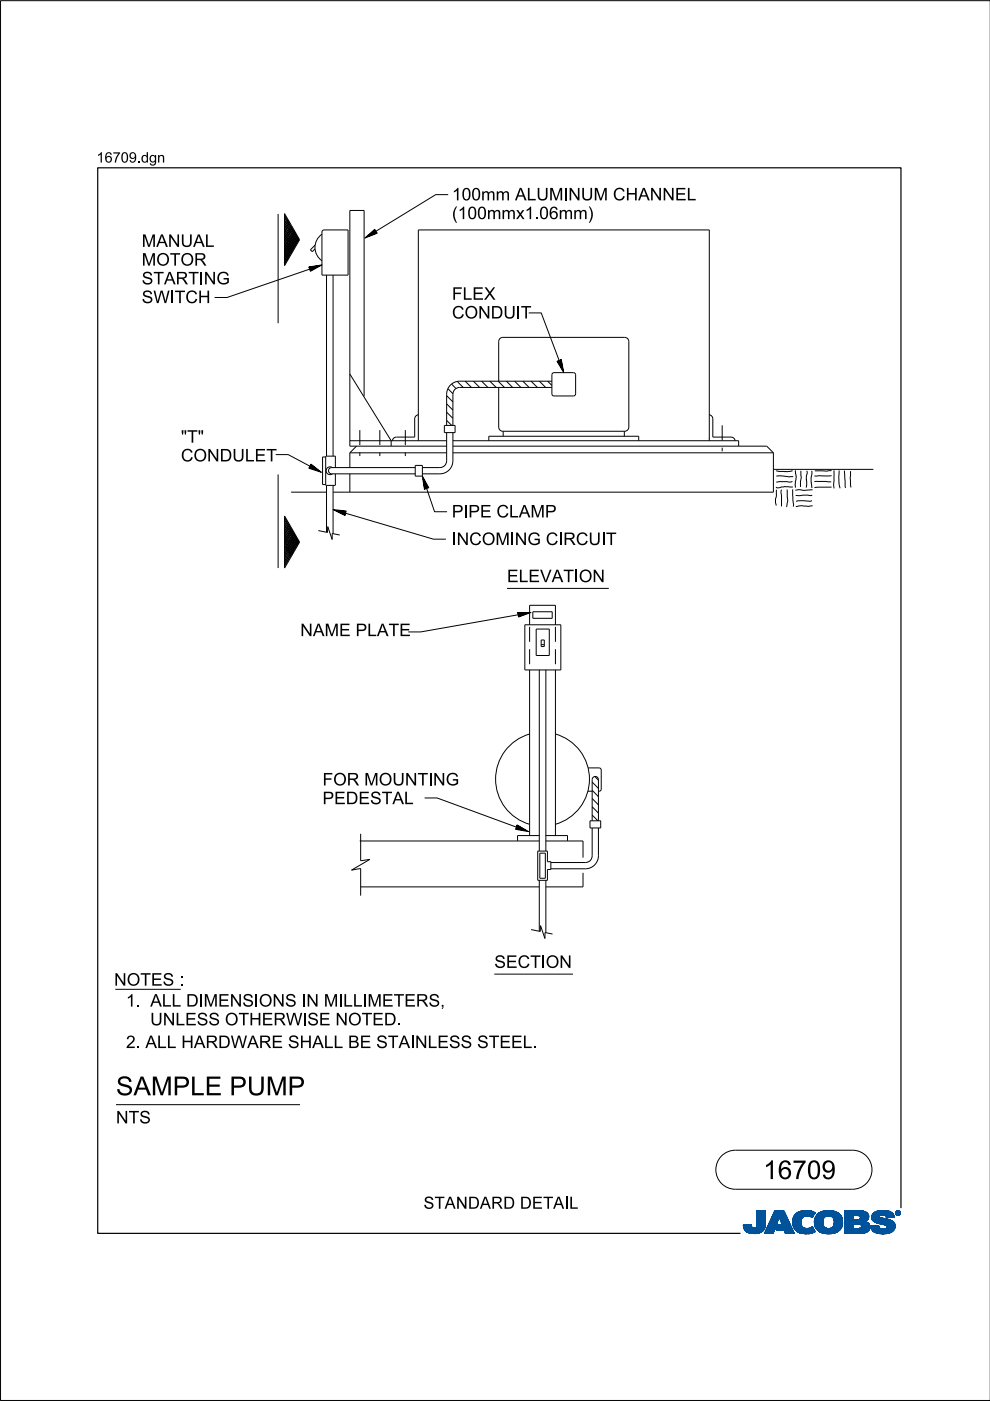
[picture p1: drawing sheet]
<svg xmlns="http://www.w3.org/2000/svg" width="210mm" height="297mm" viewBox="0 0 210 297" stroke-linecap="round" stroke-linejoin="round" font-family="sans-serif">
<defs><g id="words">
<g font-size="4">
<text x="24.6" y="232.2">SAM</text>
<text x="36.6" y="232.2">PLE PUM</text>
<text x="61" y="232.2">P</text>
<text x="161.8" y="250">16709</text>
</g>
<g font-size="2.6">
<text x="95.8" y="46.5">(</text>
<text x="95.8" y="42.5">100mm ALUM</text>
<text x="97.1" y="46.5">100mmx1.6mm)</text>
<text x="114.3" y="46.5">0</text>
<text x="119.5" y="42.5">I</text>
<text x="123.2" y="42.5">UM</text>
<text x="130" y="42.5">CH</text>
<text x="135.3" y="42.5">AN</text>
<text x="140.4" y="42.5">N</text>
<text x="143.1" y="42.5">EL</text>
<text x="30" y="52.3">M</text>
<text x="33.1" y="52.3">AN</text>
<text x="38.3" y="52.3">UAL</text>
<text x="30" y="56.3">M</text>
<text x="33.1" y="56.3">OTOR</text>
<text x="30" y="64.3">SW I</text>
<text x="30" y="60.3">STARTI</text>
<text x="37" y="64.3">TCH</text>
<text x="43.2" y="60.3">N</text>
<text x="45.9" y="60.3">G</text>
<text x="95.8" y="63.6">FLEX</text>
<text x="95.8" y="67.5">CON</text>
<text x="104" y="67.5">DUI</text>
<text x="110.4" y="67.5">T</text>
<text x="38.4" y="93.9">&quot;</text>
<text x="39.7" y="93.9">T&quot;</text>
<text x="38.4" y="97.8">CON</text>
<text x="46.6" y="97.8">DULET</text>
<text x="95.8" y="109.7">PI</text>
<text x="99.3" y="109.7">PE CLAM</text>
<text x="115.5" y="109.7">P</text>
<text x="95.8" y="115.6">I</text>
<text x="99.5" y="115.6">COM</text>
<text x="108.1" y="115.6">I</text>
<text x="111.8" y="115.6">G CI</text>
<text x="119.4" y="115.6">RCUI</text>
<text x="128.5" y="115.6">T</text>
<text x="107.5" y="123.4">ELEVATI</text>
<text x="122.7" y="123.4">ON</text>
<text x="63.7" y="134.9">N</text>
<text x="66.3" y="134.9">AM</text>
<text x="71.9" y="134.9">E PLATE</text>
<text x="68.4" y="166.5">FOR M</text>
<text x="80.3" y="166.5">OUN</text>
<text x="91.8" y="166.5">N</text>
<text x="94.5" y="166.5">G</text>
<text x="68.4" y="170.5">PEDESTAL</text>
<text x="24.2" y="209">N</text>
<text x="26.9" y="209">OTES :</text>
<text x="104.8" y="205.2">SECTI</text>
<text x="115.7" y="205.2">ON</text>
<text x="26.7" y="213.4">1.ALLDI</text>
<text x="43.2" y="213.4">M</text>
<text x="46.2" y="213.4">EN</text>
<text x="51.4" y="213.4">SI</text>
<text x="54.9" y="213.4">ON</text>
<text x="65" y="213.4">N</text>
<text x="68.7" y="213.4">M</text>
<text x="72.8" y="213.4">L</text>
<text x="77.9" y="213.4">M</text>
<text x="81" y="213.4">ETERS,</text>
<text x="31.8" y="217.4">UN</text>
<text x="37.2" y="217.4">LESS OTH</text>
<text x="55.5" y="217.4">ERW I</text>
<text x="65.2" y="217.4">SE N</text>
<text x="73.8" y="217.4">OTED.</text>
<text x="26.7" y="222.2">2.ALLH</text>
<text x="41.1" y="222.2">ARDW ARE SH</text>
<text x="66.2" y="222.2">ALLBE STAI</text>
<text x="88" y="222.2">N</text>
<text x="90.7" y="222.2">LESS STEEL.</text>
<text x="24.6" y="238.2">N</text>
<text x="27.3" y="238.2">TS</text>
<text x="89.8" y="256.3">STAN</text>
<text x="99.2" y="256.3">DARD DETAI</text>
<text x="120.6" y="256.3">L</text>
</g>
<g font-size="2.2">
<text x="20.5" y="34.5">16709.</text>
<text x="29.9" y="34.5">dgn</text>
</g>
</g></defs>
<g fill="none" stroke="#00539a" stroke-width=".21">
<path d="M157.6 259.8h1.7M157.6 259.9h1.7M157.6 259.9l1.7 .1M157.6 260h1.8M158.1 259.7h1.2M159.3 259.7h-1.7l.1 .7M159.3 259.7h-.9M159.3 259.7l.1 .3M159.4 260l.1 .3M160.4 260l-.2 .3h2M160.5 259.6h1.8M160.5 259.6l-.1 .4"/>
<path d="M160.5 259.7h1.8M160.5 256.7v2.9M160.5 256.9h1.8M160.5 257.5h1.8M160.5 256.7h1.8v2.7M160.5 256.8h1.8M160.5 256.8l1.8 .1M160.5 256.9l1.8 .1M160.5 257h1.8M160.5 257.1h1.8M160.5 257.2h1.8M160.5 257.2l1.8 .1"/>
<path d="M160.5 257.3h1.8M160.5 257.4h1.8M160.5 257.4l1.8 .1M160.5 257.6h1.8M160.5 257.6l1.8 .1M160.5 257.7h1.8M160.5 257.8h1.8M160.5 257.9h1.8M160.5 258h1.8M160.5 258.1h1.8M160.5 258.1l1.8 .1M160.5 258.2h1.8"/>
<path d="M160.5 258.3h1.8M160.5 258.3l1.8 .1M160.5 258.4h1.8M160.5 258.5h1.8M160.5 258.5l1.8 .1M160.5 258.6h1.8M160.5 258.6l1.8 .1M160.5 258.7h1.8M160.5 258.8h1.8M160.5 258.9h1.8M160.5 259h1.8M160.5 259.1h1.8"/>
<path d="M160.5 259.2h1.8M160.5 259.3h1.8M160.5 259.8h1.8M162.2 260h-1.8M162.2 259.9v.3M162.2 259.9h-1.8M162.2 259.8h-1.7M162.3 259.4l-.1 .5M162.3 259.4v-2.7h-1.8v2.9M162.3 259.5h-1.8M162.3 259.6h-1.8M162.3 256.7l-1.8 .1"/>
<path d="M162.3 259.4h-1.8M163.7 258.1h3.1M163.7 258h3.1M163.7 257.9h3M163.8 257.8h2.9M163.8 257.7h2.9M163.8 257.7h2.8M163.9 257.6h2.7M163.9 257.5h2.7M164 257.4h2.5M164 257.3h2.5M164.1 257.2h2.3"/>
<path d="M164.1 257.1h2.3M164.1 257h2.3M164.2 257h2.1M164.2 256.9h2.1M164.2 256.8h2.1M164.3 256.7h1.9l2.2 4.8h-1.9l-.3-.8h-1.7l.4-1h1l-.7-1.7-1.3 3.5h-1.8zM164.5 260h-1.7M164.5 259.9l-1.7 .1M164.5 259.9h-1.7M164.5 259.8l-1.7 .1M164.6 259.8h-1.7M164.6 259.7l-1.7 .1"/>
<path d="M164.6 259.7h-1.7M164.6 259.6h-1.7M164.6 259.5l-1.6 .1M164.7 259.5h-1.7M164.7 259.4l-1.7 .1M164.7 259.4h-1.7M164.7 259.3l-1.6 .1M164.7 259.3h-1.6M164.8 259.2l-1.7 .1M164.8 259.2h-1.7M164.8 259.1l-1.6 .1M164.8 260h2.9"/>
<path d="M164.8 259.1h-1.6M164.8 259.9h2.9M164.8 259l-1.6 .1M164.9 259.9h2.7M164.9 259h-1.7M164.9 259.8h2.7M164.9 258.9h-1.6M164.9 258.8h-1.6M164.9 259.7h2.7M164.9 259.7l-.4 1 3.6 .1M165 258.7h-1.6M165 258.6l-1.6 .1"/>
<path d="M165 258.6h-1.6M165 258.5l-1.6 .1M165 258.5h-1.6M165.1 258.4l-1.6 .1M165.1 258.4h-1.6M165.1 258.3l-1.6 .1M165.1 258.3h-1.6M165.1 258.2l-1.5 .1M165.1 258.2h-1.5M165.2 258.1l-1.6 .1M165.2 258.1h-1.6M165.2 258l.7 1.7h-1"/>
<path d="M165.2 258l.7 1.7M165.3 258.1h1.5M165.3 258.1l1.6 .1M165.3 258.2h1.6M165.3 258.2l1.6 .1M165.3 258.3h1.6M165.4 258.3l1.6 .1M165.4 258.4h1.6M165.4 258.4l1.6 .1M165.4 258.5h1.6M165.4 258.5l1.7 .1M165.4 258.6h1.7"/>
<path d="M165.5 258.6l1.6 .1M165.5 258.7h1.6M165.5 258.8h1.7M165.5 258.9h1.7M165.6 258.9h1.6M165.6 259h1.7M165.6 259l1.7 .1M165.6 259.1h1.7M165.6 259.1l1.7 .1M165.7 259.2h1.7M165.7 259.2l1.7 .1M165.7 259.3h1.7"/>
<path d="M165.7 259.3l1.7 .1M165.7 259.4h1.7M165.8 259.4l1.7 .1M165.8 259.5h1.7M165.8 259.5l1.7 .1M165.8 259.6h1.7M166.2 256.7l2.2 4.8M166.2 256.8l-1.9-.1-2.2 4.8h1.8l1.3-3.5M168 258.9l.4 1.5M168 258.9h1.8M168 259h1.8M168 259.1h1.8"/>
<path d="M168 259.2h1.8M168 259.2l1.8 .1M168 259.3h1.8M168 259.3l1.8 .1M168.1 259.4h1.8M168.1 259.5h1.7M168.1 259.4l1.7 .1M168.1 259.5l1.8 .1M168.1 259.6h1.8M168.1 259.7h1.8M168.1 259.7l1.8 .1M168.1 259.8h1.8"/>
<path d="M168.1 259.8l1.8 .1M168.2 260h1.8M168.2 259.9h1.8M168.3 258l-.3 .9M168.9 257.3l-.6 .7M169.1 257.1h3.6M169.2 257h3.4M169.4 256.9h3.1M169.5 256.9h2.9M169.8 256.8h2.4M169.8 259.1a1.33 1.33 0 0 0 .8 1.4 1.33 1.33 0 0 0 1.5-.3l.2-.1M169.8 259.1h-1.8"/>
<path d="M169.8 259l-1.8 .1M169.9 258.8l-1.9 .1M169.9 258.8h-1.9M169.9 258.7h-1.9M169.9 258.6h-1.8M169.9 258.6l-1.9 .1M169.9 258.5l-1.8 .1M169.9 258.5h-1.8M169.9 258.4l-1.8 .1M170 258.4h-1.9M170 258.4l-.2 .7M170 258.3l-1.8 .1"/>
<path d="M170 258.3h-1.8M170 258.2l-1.8 .1M170.1 258.2h-1.9M170.1 258.1l-.1 .3M170.1 258.1l-1.9 .1M170.2 258.1h-2M170.3 258h-2.1M170.3 256.7l-1.4 .5M170.3 256.7h1.5M170.3 256.7a4 4 0 0 1 2.5 .4M170.4 258h-2.1M170.4 257.9h-2.1"/>
<path d="M170.6 257.8l-2.3 .1M170.6 257.9l-.5 .2M170.8 257.8h-2.5M171.5 256.7l-1.7 .1M171.5 256.7l.6 .1M171.7 257.8h.7M171.8 257.9h.6M171.9 258h.4M172.1 258.1h.2M172.2 258.1h.1M172.3 258h-.3M172.4 257.8h-.8"/>
<path d="M172.4 257.7l-4 .1M172.5 257.7h-4.1M172.5 257.6l-4 .1M172.5 257.6h-4M172.6 257h-3.3M172.6 257.5l-4.1 .1M172.6 257.5h-4M172.6 257.4l-4 .1M172.7 257.4h-4M172.7 259h1.8M172.7 259.2h1.8M172.7 259.3h1.8"/>
<path d="M172.7 259.3l1.8 .1M172.7 259.4h1.8M172.7 257.3l-3.9 .1M172.7 259.5h1.8M172.7 259.5l1.8 .1M172.7 259.6h1.8M172.7 259.7h1.8M172.7 258.6h1.8M172.7 257.3h-3.9M172.8 259.8h1.8M172.8 257.2l-3.9 .1M172.8 259.9h1.8"/>
<path d="M172.8 259.9l.3 .6M172.8 259.8l1.8 .1M172.8 259.9l1.8 .1M172.8 257.2h-3.9M172.8 260h1.8M172.8 257.1l-.6 1.1a1.75 1.75 0 0 0-1.6-.3M172.9 257.1l-3.9 .1M173 257.8l-.3 1.3h1.8M173 257.8h5.3M173.1 257.7h5.2M173.1 257.7h5.1M173.1 257.6h5.1"/>
<path d="M173.2 257.6h4.9M173.2 257.5h4.8M173.4 257.4h4.6M173.4 257.4h4.5M173.5 257.3h4.4M173.6 257.2l4.2 .1M173.6 257.2h4.1M173.7 257.1l4 .1M173.8 257.1h3.8M173.9 257h3.5M174 257h3.3M174.1 256.9h3.2"/>
<path d="M174.2 256.9h2.8M174.4 256.8h2.6M174.5 259h-1.8M174.5 259.2a1.15 1.15 0 0 0 1.3 1.3M174.5 259.2l-1.8-.1 .1 .8M174.5 258.9l-1.8 .1M174.5 258.9h-1.8M174.5 258.8l-1.8 .1M174.5 258.7l-1.8 .1M174.5 258.7h-1.8M174.5 258.6l-1.8 .1M174.5 258.5l-1.8 .1"/>
<path d="M174.6 258.5h-1.9M174.6 256.8h1.9M174.6 258.4l-.1 .8M174.6 258.4h-1.8M174.6 258.4l-1.9 .1M174.6 258.3l-1.8 .1M174.6 258.3h-1.8M174.7 258.2h-1.9M174.7 258.1l-.1 .3M174.8 258.1l-2 .1M174.8 258.1h-1.9M174.9 256.7a3.2 3.2 0 0 1 3.6 1.4l.1 .8-.1 1.1"/>
<path d="M174.9 258l-1.9 .1M175 258h-2M175.1 257.9l-.4 .2M175.1 257.9h-2.1M175.2 257.9h-2.2M175.5 256.7h.7M175.7 257.8l-.6 .1M175.7 257.8l.6 .1M175.7 257.8h-2.7M176 257.8h2.4M176.2 257.9h2.2M176.3 257.9l.5 .5"/>
<path d="M176.4 258h2M176.4 256.7h-1.5a2.68 2.68 0 0 0-1.9 1.1M176.5 258l2 .1M176.5 258.1h2M176.6 258.1h1.9M176.6 258.2h1.9M176.7 258.2l1.8 .1M176.7 258.3h1.8M176.7 258.3l1.9 .1M176.7 259.9h1.8M176.7 258.4h1.9M176.8 258.4l.1 .5"/>
<path d="M176.8 258.4l1.8 .1M176.8 258.5h1.8M176.8 258.6h1.8M176.9 258.8h1.7M176.9 258.8l1.8 .1M176.9 258.7h1.7M176.9 259.4h1.8M176.9 259.2l1.8 .1M176.9 259.1h1.8M176.9 259.2h1.8M176.9 258.9v.3M176.9 259.2a1.11 1.11 0 0 1-1.1 1.3"/>
<path d="M176.9 259h1.8M176.9 258.9h1.8M176.9 259.3h1.8M176.9 259.3l1.8 .1M178 257.4l-4.7 .1M178.4 257.9h-2.1l.5 .5M178.5 259.7l-1.7 .1M178.5 259.8l-1.8 .1M178.5 259.8h-1.7M178.5 260l-.2 .5M178.5 259.9l-1.8 .1M178.5 260h-1.8"/>
<path d="M178.6 259.7h-1.8M178.6 258.5l-1.8 .1M178.6 259.6h-1.8M178.6 259.5l-1.8 .1M178.6 259.5h-1.8M178.7 259.4h-1.8M179.1 259.7h1.8M179.1 259.5h5.2M179.1 256.9h4.4M179.1 257.5h5M179.1 256.8h4M179.1 256.8h3.4"/>
<path d="M179.1 257h4.5M179.1 257.1h4.7M179.1 257.1l4.7 .1M179.1 257.2h4.8M179.1 257.2l4.8 .1M179.1 257.3h4.8M179.1 257.3l4.9 .1M179.1 257.4h4.9M179.1 257.4l5 .1M179.1 257.6h5M179.1 257.6l5 .1M179.1 257.7h5"/>
<path d="M179.1 257.7l1.8 .1M179.1 257.8h1.8M179.1 257.9h1.8M179.1 258h1.8M179.1 258.1h1.8M179.1 258.2h1.8M179.1 258.3h1.8M179.1 258.4h1.8M179.1 258.5h1.8M179.1 258.5l1.8 .1M179.1 258.6h4.8M179.1 258.7h4.7"/>
<path d="M179.1 258.7h4.6M179.1 258.8h4.5M179.1 258.9h4.5M179.1 258.9h4.3M179.1 259h4.4M179.1 259l4.5 .1M179.1 259.1h4.6M179.1 259.1l4.7 .1M179.1 259.2h4.8M179.1 259.2l4.9 .1M179.1 259.3h5M179.1 259.3l5.1 .1"/>
<path d="M179.1 259.4h5.1M179.1 259.4l5.1 .1M179.1 259.5l1.8 .1M179.1 259.6h1.8M179.1 259.8h1.8M179.1 259.9h1.8M179.1 260h1.8M180.9 257.7v.9M181.8 259.5h-.9v1v-1M181.8 259.5h.2M181.8 259.5l.8 .3M182.1 257.7l2.1 .1"/>
<path d="M182.2 257.8h2M182.2 259.5l2.1 .1M182.3 258.5h1.7M182.3 258.5l-1.4 .1M182.3 257.9h1.9M182.4 257.9h1.8M182.4 257.9v.1M182.4 257.9l-.4-.2h-1.1v.9M182.4 258h1.8M182.4 258v.3M182.4 258.3l-.1 .2M182.4 259.6h1.9"/>
<path d="M182.4 258.1h1.8M182.4 258.1l1.8 .1M182.4 258.2h1.8M182.5 259.7h1.9M182.5 256.9l1.1 .1M182.5 259.7l1.9 .1M182.6 259.8h1.8M182.6 259.8v.4l-.2 .2M182.7 259.9h1.7M182.9 256.8h-3.8v4.7M183.3 256.9l-4.2-.1v4.7M183.6 257l.4 .4"/>
<path d="M183.9 259.2l.2 .2M184 258.5l-2.1 .1M184 258.5h-1.8M184 257.4l.1 .2M184.1 258.4l-.8 .6 .6 .2M184.1 258.4h-1.8M184.1 258.3l-1.7 .1M184.1 258.3h-1.7M184.1 257.6l.1 .6M184.1 258.2l-1.7 .1M184.1 259.4l.3 .5v.6M184.2 258.2l-.1 .2"/>
<path d="M184.2 258h-1.8M184.4 259.9h-1.7M184.5 260h-1.8M184.6 259.9v.2M184.6 259.9h1.7M184.6 260h1.7M184.8 258.1h1.7M184.8 258l.2 .7M184.8 258h1.7M184.8 258.3h2.5M184.8 258.3l2.8 .1M184.8 258.1l1.8 .1"/>
<path d="M184.8 258.2h2M184.8 258.4h3M184.8 258.4l3.2 .1M184.9 258.2l2.1 .1M184.9 257.6h4.6M184.9 258.5h3.4M184.9 258.5l3.6 .1M184.9 258.6h3.7M184.9 257.5h4.5M185 257.5h4.4M185 258.6l3.7 .1M185 258.7h3.9"/>
<path d="M185 258.7l.6 .4M185 257.4h4.3M185 257.4h4.4M185.1 258.7l3.9 .1M185.1 258.8h.7M185.1 257.3h4.1M185.2 258.9h.6M185.2 258.9l4.1 .1M185.3 257.2h3.9M185.3 259h4M185.3 257.1l3.8 .1M185.4 257.1h3.7"/>
<path d="M185.4 259l4 .1M185.5 257h3.5M185.5 259.1h4M185.6 259.1l3.9 .1M185.6 259.1l.5 .2M185.7 259.2h3.9M185.7 256.9h3M185.8 259.2l3.8 .1M185.8 258.9h3.4M185.9 258.8h3.2M185.9 256.8h2.7M185.9 256.8l-.8 .5-.3 .7"/>
<path d="M185.9 256.8l.7-.1a3.3 3.3 0 0 1 2.7 .6h-4.2M186 259.3h3.6M186.1 256.8h2.3M186.1 259.4h3.6M186.1 259.3l1.5 .4 .4 .2M186.3 259.8l-.5 .1M186.3 259.8l-1.7 .1M186.3 259.8v.3M186.3 259.4h3.4M186.4 257.9h-1.6M186.4 257.9l.1 .1M186.5 257.9h-1.7"/>
<path d="M186.5 257.8h-1.7M186.5 258v.1M186.5 257.8l-.1 .1M186.5 257.7h-1.6M186.5 259.4l3.2 .1M186.5 258.1l.1 .1M186.6 257.6l-1.7 .1M186.6 258.2l.4 .1M186.7 256.7h.8M186.7 259.5h3M186.8 257.6h-1.9M186.9 259.5l2.9 .1"/>
<path d="M187 258.3l1.7 .4 .9 .6M187.2 259.6h2.6M187.3 257.6h2.2M187.4 259.7h2.4M187.6 257.6l1.9 .1M187.6 259.7h2.2M187.6 257.7h2M187.7 257.7a1.07 1.07 0 0 0-1.2 .1M187.7 257.7l.1 .1M187.7 257.8h1.9M187.8 257.8h1.7M187.8 256.7h-1.3"/>
<path d="M187.8 257.8l.1 .4M187.8 257.9h1.7M187.8 257.9h1.8M187.9 258h1.7M187.9 258l1.7 .1M187.9 258.1h1.1M187.9 258.1h1.7M187.9 259.9h1.9M188 259.9l.1 .2M188 260h1.8M188.1 257h-2.6M188.2 257h.6"/>
<path d="M188.7 256.9h-2.9M189.3 257.3l.3 .8-1.7 .1M189.6 259.3l.2 .4v.6M189.8 259.9l-1.8 .1M189.8 259.8h-2.1M189.8 259.8h-1.9M189.9 257.2v.1M189.9 257.1h.1M189.9 257.2h.1M189.9 257.3h.1M189.9 257.3l.2 .3M190 257.4h.1"/>
<path d="M190 257.4l.1 .1M190 257.5h.2M190 257.2v.1M190 257.2l.2 .3M190 257.3l.2 .2M190 257.1h-.1M190 257h-.1M190.1 257h-.2M190.1 257.5l.2 .1M190.1 256.9h-.1M190.1 257.6h.6M190.2 256.8l-.1 .1"/>
<path d="M190.2 257.5l.2 .1M190.2 257.5l-.1 .1M190.2 257.6h.4M190.2 256.9h.4M190.2 256.9h.4l-.1 .3 .2 .3-.3-.3-.2 .3zM190.2 256.9v.6l.1-.3 .3 .3M190.2 257h.4M190.2 257.1h.1M190.2 257.1h.5M190.2 257.2h.5M190.2 257.2l.3 .1M190.2 257.3h.1"/>
<path d="M190.2 257.4h.1M190.2 257.4l.1 .1M190.2 256.8h-.1M190.3 257h.2v.1l-.2 .1zM190.3 257v.2M190.3 257h-.1M190.4 257.2l.2 .3M190.4 257.6h.1M190.4 256.8h-.2l-.2 .4M190.4 256.7a.5 .5 0 0 1 .5 .5 .5 .5 0 0 1-.5 .5M190.4 256.8l.4 .2v.2M190.4 256.7a.5 .5 0 0 0-.5 .5 .5 .5 0 0 0 .5 .5l-.3-.1"/>
<path d="M190.4 256.8l.3 .1 .1 .3M190.4 256.7l-.4 .2-.1 .3M190.4 256.7v.1M190.4 257.6v.1M190.4 256.7l.3 .1 .2 .4M190.4 257h-.1l.1 .2M190.4 257l.2 .1-.2 .1M190.4 257h.1M190.5 257.3h.1M190.5 257.3l.1 .1M190.5 257.2l.2 .3M190.5 257.4h.1"/>
<path d="M190.5 257.1h.2M190.5 257.4l.2 .1M190.5 257l-.1 .2M190.5 256.7h-.3M190.6 257.5h.2M190.6 256.8h.1M190.6 257.1l-.1 .1M190.7 257.1h-.1M190.7 257.1l-.2 .1M190.7 257.1l-.5-.2v.6l.1-.3M190.7 257h-.1M190.7 256.8l.1 .1"/>
<path d="M190.7 256.8h-.6M190.7 256.9h.2M190.8 257h.1M190.8 257.6h-.2M190.8 257.2v.2l-.4 .2M190.8 257.2l-.1 .3-.3 .1M190.8 257.1h.1M190.8 257.2h.1M190.9 257.4l-.2 .1M190.9 257.4h-.1M190.9 257.3l-.1 .1M190.9 257.3h-.1"/>
<path d="M190.9 257.2h.1M190.9 257.2l-.1 .3-.4 .2M190.9 257.1h-.1M157.7 260.1h1.7M157.7 260l1.7 .1M157.7 260.2h1.8M157.7 260.2l1.8 .1M157.7 260.3h1.8M157.7 260.3l1.9 .1M157.7 260.4h4.4M157.7 260.4l.4 .5M157.7 260.4l4.4 .1"/>
<path d="M157.8 260.5h4.3M157.8 260.6h4.3M157.8 260.7h4.2M157.9 260.7h4.1M157.9 260.8h4M158 260.8h3.9M158 260.9h3.9M158.1 260.9h3.3M158.1 261h3.6M158.2 261h3.5M158.3 261.1h3.2M158.4 261.2h3.1"/>
<path d="M158.5 261.2h2.9M158.6 261.3h2.7M158.7 261.4h2.4M158.8 261.4h2.1M159.1 261.5h1.6M159.5 260.3l.3 .1 .4-.1M159.7 261.5h.7M160.9 261.4h.1M161.5 260.9h.2M161.6 261.1h-3.3M162.1 260.3l-2 .1M162.2 260.2l-1.9 .1"/>
<path d="M162.2 260.2a2.25 2.25 0 0 1-2.8 1.3l-.9-.2-.4-.4M162.2 260.2h-1.9M162.2 260.1l-1.8 .1M162.2 260.1h-1.8M162.2 260l-1.8 .1M164 261.4h-1.9M164 261.3l-1.9 .1M164 261.3h-1.8M164 261.2l-1.8 .1M164 261.2h-1.8M164.1 261.1l-1.9 .1M164.1 261.1h-1.8"/>
<path d="M164.1 261l-1.8 .1M164.1 261h-1.8M164.1 260.9l-1.8 .1M164.2 260.9h-1.8M164.2 260.8l-1.8 .1M164.2 260.8h-1.8M164.2 260.7l-1.8 .1M164.2 260.7h-1.7M164.2 260.6l-1.7 .1M164.3 260.6h-1.8M164.3 260.5h-1.8M164.3 260.4l-1.7 .1"/>
<path d="M164.3 260.4h-1.7M164.3 260.3l-1.7 .1M164.4 260.3h-1.8M164.4 260.2l-1.7 .1M164.4 260.2h-1.7M164.4 260.1l-1.7 .1M164.4 260.1h-1.7M164.5 260l-1.8 .1M164.5 260.7h3.5M164.6 260.7h3.4M164.6 260.6h3.4M164.6 260.5h3.4"/>
<path d="M164.6 260.5h3.3M164.6 260.4h3.3M164.7 260.4h3.2M164.7 260.3h3.2M164.7 260.3h3.1M164.7 260.2h3.1M164.8 260.1h3M164.8 260.1h2.9M166.3 260.8h1.8M166.3 260.8l1.8 .1M166.3 260.9h1.8M166.3 260.9l1.8 .1"/>
<path d="M166.3 261h1.9M166.3 261l1.9 .1M166.4 261.1h1.8M166.4 261.1l1.8 .1M166.4 261.2h1.9M166.4 261.2l1.9 .1M166.4 261.3h1.9M166.5 261.3l1.8 .1M166.5 261.4h1.9M166.5 261.5h1.9M166.5 261.5l-.3-.8 .3 .8h1.9M168.2 260l1.9 .1"/>
<path d="M168.2 260.1h1.9M168.2 260.1l1.9 .1M168.2 260.2h2M168.3 260.2l2 .1M168.3 260.3h2.1M168.3 260.3l2.2 .1M168.3 260.4h2.5M168.4 260.4l.6 .7M168.4 260.4l4.1 .1M168.5 260.5h4M168.5 260.6h4M168.6 260.7h4"/>
<path d="M168.6 260.7l4 .1M168.7 260.8h3.9M168.7 260.8l4 .1M168.8 260.9h3.9M168.9 260.9l3.8 .1M168.9 261h3.9M169 261l3.8 .1M169 261.1h3.9M169 261.1a4.2 4.2 0 0 0 3.8 0M169.1 261.1h3.8M169.2 261.2h3.5M169.3 261.3h3.2"/>
<path d="M169.5 261.4h2.8M169.6 261.4h2.6M170 261.5h2M170.6 261.6h.4M171.5 260.4h.9M171.6 260.4h.8M171.8 261.5h-1.5M171.8 260.3h.6M172 260.3h.3M172 260.2h.3M172.1 260.2h.2M172.2 260.1h.1"/>
<path d="M172.3 260.1l.6 1M172.6 261.2l-3.3 .1M172.8 260.1h1.9M172.9 260.1l1.9 .1M172.9 260.2h1.9M172.9 260.2l2 .1M172.9 260.3h2.2M173 260.3l2.1 .1M173 260.4h2.4M173 260.4h5.3M173.1 260.5h5.2M173.1 260.5l.7 .6 .8 .4"/>
<path d="M173.1 260.6h5.2M173.2 260.6h5M173.3 260.7h4.9M173.3 260.7h4.8M173.3 260.8h4.7M173.4 260.9h4.5M173.5 260.9h4.4M173.5 261h4.3M173.6 261h4.2M173.7 261.1h4M173.8 261.1h3.8M173.8 261.2h3.7"/>
<path d="M174 261.2h3.4M174.2 261.4h2.9M174.3 261.4h2.7M175.1 261.5h1.4M175.3 261.6h.4M176.6 260.2h1.9M177 261.4l-1 .2-1.4-.1h2.2M177.3 261.3h-3.3M178.1 260.8h-4.8M178.3 260.5l-.6 .6-.7 .3M178.3 260.4h-2.2M178.4 260.3l-2.2 .1"/>
<path d="M178.4 260.3h-2l-.6 .2M178.5 260.2l-2.1 .1M178.5 260.2h-2M178.5 260.1h-1.9M178.5 260l-1.9 .1M179.1 261.5h3.4M179.1 260.1h1.8M179.1 260.1l1.8 .1M179.1 260.2h1.8M179.1 260.2l1.8 .1M179.1 260.3h1.8M179.1 260.4h1.8"/>
<path d="M182.3 260.4h2.1M182.4 260.4h2M182.4 260.4l-.6 .1M183.1 261.4l-4 .1M183.4 261.3l-4.3 .1M183.5 261.3h-4.4M183.7 261.3h-.1M183.7 261.2l-4.6 .1M183.8 261.2h-4.7M183.9 261.1l-4.8 .1M184 261.1h-4.9M184 261l-4.9 .1"/>
<path d="M184.1 261l-.8 .4-1.1 .1M184.1 261h-5M184.1 260.9l-5 .1M184.2 260.9h-5.1M184.2 260.8l-5.1 .1M184.3 260.8h-5.2M184.3 260.7l-5.2 .1M184.3 260.7h-5.2M184.4 260.6l-5.3 .1M184.4 260.6h-5.3M184.4 260.5h-5.3M184.4 260.5l-.3 .5"/>
<path d="M184.4 260.4l-5.3 .1M184.5 260l-1.8 .1M184.5 260.2l-2 .1M184.5 260.3h-2M184.5 260.1h-1.9M184.5 260.2h-1.9M184.6 260.1l.1 .3M184.6 260.1h1.7M184.6 260.1h1.8M184.6 260.1l1.8 .1M184.6 260.2h1.8M184.6 260.2l1.8 .1"/>
<path d="M184.7 260.3h1.8M184.7 260.3l1.8 .1M184.7 260.4a2.52 2.52 0 0 0 2.7 1.2M184.7 260.4h1.9M184.7 260.5h2M184.7 260.5h2.1M184.8 260.6h2.1M184.8 260.6h4.8M184.8 260.7h4.7M184.9 260.8h4.6M184.9 260.8h4.5M185 260.9h4.4"/>
<path d="M185.1 260.9h4.3M185.1 261h4.3M185.2 261.1h4M185.2 261.1h3.9M185.3 261.2h3.7M185.4 261.2h3.5M185.5 261.3h3.4M185.7 261.3h3.1M185.8 261.4h2.7M185.9 261.5h2.4M186.3 260.1a1.08 1.08 0 0 0 1.4 .5M186.4 261.5h1.6"/>
<path d="M186.6 261.6h.9M188 260.4h1.8M188 260.4l-.3 .2M188.1 260.3h1.7M188.1 260.1l-.1 .3M188.1 260.2h1.7M188.3 261.5l-.9 .1M188.9 261.3l-.6 .2M189.3 261.1h-4.1M189.4 260.9l-.5 .4M189.6 260.7h-4.8M189.7 260.6h-2"/>
<path d="M189.7 260.5h-1.9M189.7 260.5h-1.8M189.7 260.4h-1.7M189.7 260.3h-1.6M189.8 260.2h-1.7M189.8 260.3l-.4 .6M189.8 260.1h-1.7M189.8 260h-1.7"/>
<circle cx="190.4" cy="257.2" r=".51"/>
<circle cx="190.4" cy="257.2" r=".42"/>
</g>
<g fill="none" stroke="#000" stroke-width=".21">
<path d="M210 .1h-209.9v296.8h209.9M59 45.4v23.1M60.3 45.3l3.2 5.5-3.2 5.5zM60.3 45.7l3.1 5.3M60.3 46.6l2.8 4.8M60.3 47.2l2.7 4.6M60.3 47.8l2.5 4.3M60.3 48.4l2.3 3.9M60.3 49.1l2.1 3.6M60.3 49.7l1.9 3.3M60.3 50.3l1.8 3M60.3 50.9l1.6 2.7"/>
<path d="M60.3 51.5l1.4 2.4M60.3 52.1l1.2 2.1M60.3 52.9l1 1.7M60.3 53.5l.9 1.4M60.3 54.5l.6 .9M60.3 55.8l.2 .2M60.4 54l.6 1.2M60.5 45.7l-.2 .4 3 5.1M60.7 46.1l-.4 .7M61 46.4l-.7 1.1M61.1 46.7l-.8 1.3M61.3 46.9l-1 1.6"/>
<path d="M61.4 47.1l-1.1 1.9M61.5 47.4l-1.2 2M61.7 47.7l-1.4 2.3M61.8 47.9l-1.5 2.5M61.9 48.1l-1.6 2.7M62 48.3l-1.7 2.9M62.1 48.5l-1.8 3.1M62.3 48.7l-2 3.4M62.4 48.8l-2.1 3.6M62.5 49l-2.2 3.7M62.5 49.3l-2.2 3.8M62.7 49.3l-2.4 4"/>
<path d="M62.7 49.5l-2.4 4.1M62.8 49.7l-2.5 4.3M62.9 49.8l-2.6 4.4M63 50l-2.7 4.5M63.1 50.1l-2.8 4.7M63.2 50.3l-2.9 4.9 .3 .5M63.2 50.4l-2.9 5M63.3 50.5l-3 5.2M63.4 50.7l-3.1 5.3M65.5 56.6l.3 .9 2.5-1.3-2.8 .4 .4 .8 1.8-1.1-2.1 .4 .3 .5 1.3-.7-1.4 .2 .2 .4 .7-.4-.8 .1 .2 .2 .2-.2-18.2 6.3h-2.6M66.8 52l-1 1 .4 .4 .6-.6M68.3 49.7a3.4 3.4 0 0 0 0 5.6"/>
<path d="M68.3 49l.4-.2h5.1v9.5h-5.5zM69.2 58.3v38.4M70.6 58.3v38.4M95 41.3h-2.6l-13.3 8.1 .2-.2 .2 .1-.8 .3 .7-.5 .2 .3-1.3 .5 1.1-.9 .4 .4-1.9 .8 1.5-1.4 .6 .6-2.6 1.1 2-1.9 .6 .8M74.2 79.3l8.7 14.1v1.2M112.1 66.3h2.6l4.1 10.8-.2-.3 .2-.1 .2 .8-.5-.7 .4-.2 .3 1.4-.8-1.3 .6-.3 .3 2-1-1.8 .7-.3 .5 2.7-1.4-2.4 .9-.3M122 79.5l-.2-.4-.2-.1h-4.1l-.4 .2-.1 .3v4l.2 .4 4.4 .1 .2-.1 .2-.4M122 79.5v4M58.5 96.4h2.6l5.2 2.8-.3-.1 .1-.2 .6 .5-.8-.3 .2-.4 1.1 .9-1.4-.5 .2-.6 1.6 1.3-2-.6 .3-.8 2.2 1.7-2.6-.8 .4-.9M69.1 96.9v5.8M69.1 96.9h-.7v5.8h.7M69.2 96.7h1.9v2.4"/>
<path d="M69.2 96.7l-.1 .2M70.5 99.1a.83 .83 0 0 0-1.1 .2 .83 .83 0 0 0 0 1.1 .83 .83 0 0 0 1.1 .1M74.2 96v3.1M74.2 96h20.5M74.2 93.4h20.5M75.6 94.6l-1.4 1.4M77.2 84v-39.4h-3v50h20.5M88 99.1h-17.7a.66 .66 0 0 0-.6 .7 .66 .66 0 0 0 .6 .7h17.7M88 98.7h1.6v2.2h-1.6zM88.7 87.9a.88 .88 0 0 0-.8 .9v3.9h-3.8a.88 .88 0 0 0-.9 .7M88.7 93.4v-44.6h61.7v44.6M94.2 90.2h2.3v1.5h-2.3z"/>
<path d="M94.7 91.7v6a1.43 1.43 0 0 1-1.4 1.4h-3.7M94.7 89.1l1.1 1.1M94.7 83.9l1.3 1.3M94.7 85.6l1.3 1.4M94.7 87.4l1.3 1.3M95 82.5l1 1M95.8 81.5l.8 .8M96 91.7v6a2.76 2.76 0 0 1-2.7 2.8h-3.7M96 96h68M96 94.6h66.6l1.4 1.4M96 93.4h60.6v1.2M97 81l1.2 1.1"/>
<path d="M98.6 80.8l1.4 1.3M100.4 80.8l1.3 1.3M102.1 80.8l1.3 1.3M103.6 93.4v-.9h31.8v.9M103.9 80.8l1.3 1.3M105.6 80.8l1.3 1.3M105.7 80.8v-8.4a.88 .88 0 0 1 .9-.9h25.8a.88 .88 0 0 1 .9 .9v18.2a.89 .89 0 0 1-.9 .8h-25.8a.88 .88 0 0 1-.9-.8v-8.5M106.7 91.4v1.1M107.4 80.8l1.3 1.3M109.1 80.8l1.3 1.3M110.9 80.8l1.3 1.3M112.6 80.8l1.3 1.3"/>
<path d="M114.4 80.8l1.3 1.3M116.1 80.8l.9 .9M117 80.8h-19.5a2.76 2.76 0 0 0-2.8 2.8v6.6M117 82.1h-19.5a1.43 1.43 0 0 0-1.5 1.5v6.6M132.4 91.4v1.1M150.4 87.9a.88 .88 0 0 1 .7 .9v3.9h3.9a.88 .88 0 0 1 .9 .7M164 96v8.3h-93.4M164 99.5h21.2M168.1 99.8l-1.2 .2-2.3-.2M168.7 99.7l.1 1.5-.2 .9v1.3M169.8 99.8l.1 1.5-.2 1.9M171 99.8l.2 .5-.2 .8v1.7l-.1 .6"/>
<path d="M172.1 99.8v.7l-.1 .7 .1 2.2M176.3 99.8h-3.5M176.8 99.7v3.9M177.9 99.8v2.3l.2 1.4M179 99.8l.3 3.6M180.3 99.9l.1 3.5M59 100.6v19.8M60.3 109.4l3.2 5.5-3.2 5.5zM60.3 109.8l3.1 5.3M60.3 110.7l2.8 4.9M60.3 111.3l2.7 4.6M60.3 111.9l2.5 4.3"/>
<path d="M60.3 112.6l2.3 3.8M60.3 113.2l2.1 3.6M60.3 113.8l1.9 3.3M60.3 114.4l1.8 3M60.3 115l1.6 2.7M60.3 115.6l1.4 2.4M60.5 109.9l-.2 .3 3 5.1M60.7 110.2l-.4 .7M61 110.5l-.7 1.1M61.1 110.8l-.8 1.4M61.3 111l-1 1.6M61.4 111.3l-1.1 1.8"/>
<path d="M61.5 111.5l-1.2 2M61.7 111.8l-1.4 2.3M61.7 104.3h7.5M61.8 112l-1.5 2.5M61.9 112.2l-1.6 2.7M62 112.4l-1.7 2.9M62.1 112.6l-1.8 3.1M62.3 112.8l-2 3.4M62.4 113l-2.1 3.5M62.5 113.1l-2.2 3.7M62.5 113.4l-2.2 3.8M62.7 113.4l-2.4 4.1"/>
<path d="M62.7 113.6l-2.4 4.1M62.8 113.8l-2.5 4.3M62.9 113.9l-2.6 4.4M63 114.1l-2.7 4.5M63.1 114.2l-2.8 4.8M63.2 114.4l-2.9 4.9M63.2 114.5l-2.9 5M63.3 114.6l-3 5.2M63.4 114.8l-3.1 5.3M67.5 112.5l1.9 .4 .1-1.2 .9 2.7v-1.3l1.6 .3M69.1 102.7l.1 .2M69.2 102.9h1.9"/>
<path d="M69.2 102.9v9.9M70.6 102.9v10.3M71.1 100.5v2.4M73.1 109.3l.3-1-2.8-.3 2.5 1.3 .2-.8-2.1-.3 1.9 1v-.7l-1.4-.1 1.2 .6 .1-.4-.8-.1 .7 .3v-.2h-.3l19.3 5.7h2.6M74.2 100.5v3.8M90 103.7l.9-.3-1.3-2.4 .4 2.7 .8-.3-1.1-1.9 .3 2.1 .6-.3-.7-1.3 .2 1.4 .4-.2-.4-.7 .1 .8 .2-.2-.2-.2 1.9 5.6h2.7M164.6 101l1.1-.1 1.6 .2 .9-.1M164.6 103.8v1.2a3.1 3.1 0 0 0 0 2.2M165.7 103.8l-.1 .3 .1 3.3M166.8 103.8l.2 2.4-.2 1.3M168 102.1l-3.4 .1M168.1 103.8l.1 3.6"/>
<path d="M168.1 103.2h-.5a4.7 4.7 0 0 0-2.6 .2l-.5-.1M172.2 106.2l-3.4 .1M172.2 105h-3.5M172.3 103.8l-1.8 .2-1.2-.2-.7 .1M172.3 107.2l-3.6 .2M172.7 102.1h3.5M176.3 100.8l-3.6 .1M176.3 103.3l-3.6 .1M107.5 124.8h21.6M109.8 129.9l.2 .9 2.6-.9h-2.8l.2 .8 2-.8h-2.1l.2 .6 1.4-.5h-1.4l.1 .4 .8-.3h-.8l.1 .2 .3-.1-21.4 3.8h-2.6M111.3 132.5h7.6v9.5h-7.6zM112.3 132.5v-4.2h5.5v4.2"/>
<path d="M113 129.7h4.1v1.4h-4.1zM113.7 133.4h2.8v5.6h-2.8zM114.7 135.7h.7v1.4h-.7zM114.7 136.7h.7M112.3 155.6a10 10 0 0 0-7.2 9.6 10 10 0 0 0 7.2 9.6M112.3 142v35.2M114.3 142v38.4M115.7 142v38.4M117.8 142v35.2M117.8 155.6a10 10 0 0 1 7.2 9.6 10 10 0 0 1-7.2 9.6M76.3 178.3h38M76.5 176.8v5.7l1.9-.3-3.9 2.3 2-.4v5.8"/>
<path d="M90 169.2h2.7l17.4 6.4h-.2v-.2l.7 .4-.9-.2 .1-.4 1.2 .7-1.4-.2 .1-.7 1.8 1.1-2.1-.4 .3-.8 2.4 1.4-2.8-.5 .4-.9M114.3 177.2h-4.6v1.1M115.7 177.2h4.6v1.1M115.7 178.3h7.9v3.5M124.7 167.8h.9M124.7 162.8h2.3l.4 .2 .1 4.3a.48 .48 0 0 1-.6 .5M125.1 174h2.3v1.5h-2.3zM125.6 175.5v5.9a1.43 1.43 0 0 1-1.5 1.5h-7.3M125.6 174v-8.7a.66 .66 0 0 1 .6-.7 .66 .66 0 0 1 .7 .7v8.7M125.6 172.8l1.2 1.2M125.6 165.8l1.3 1.4M125.6 167.6l1.3 1.3"/>
<path d="M125.6 169.3l1.3 1.3M125.6 171l1.3 1.4M126.1 164.6l.8 .8M126.9 175.5v5.9a2.76 2.76 0 0 1-2.8 2.8h-7.3M127.5 164.6h.1M76.5 188h37.8M112.6 197.1l1.9 .4 .1-1.2 .9 2.7 .1-1.3 1.5 .3M114 180.4h2.1v2.3h.7v1.7h-.7v2.2h-2.1zM114.3 186.6v10.8M114.5 180.9h1.1v5.3h-1.1zM115.7 186.6v11.1M123.6 185.1v2.9h-7.9"/>
<path d="M24.4 209.8h13.9M104.8 206.5h16.7M24.6 234.2h39M153 245.1l1.3-.9 1.6-.3h24.8a4.1 4.1 0 0 1 4.2 4.1 4.1 4.1 0 0 1-4.2 4.1h-24.8a4.1 4.1 0 0 1-3.8-2.5 4.1 4.1 0 0 1 .9-4.5z"/>
</g>
<path d="M76.3 91.2v5.8M80.5 91.2v5.8M85.9 91.2v5.8M153.1 90.2v6.8" fill="none" stroke="#000" stroke-width=".21" stroke-dasharray="3.2 1.6 .8 1.6" stroke-linecap="butt"/>
<path d="M112.3 132.9v8.6M117.8 132.9v8.6" fill="none" stroke="#000" stroke-width=".21" stroke-dasharray="3.2 1.6" stroke-linecap="butt"/>
<path d="M191 256.1v-220.5h-170.3v225.9h136.3" fill="none" stroke="#000" stroke-width=".25"/>
<g fill="#000">
<path d="M88.6 163.9h2.1v.3h-.9v2.3h-.3v-2.3h-.9z" fill-rule="evenodd"/>
<path d="M60.9 210.9a1.02 1.02 0 0 1 1.7 .6h-.3a.63 .63 0 0 0-.6-.5 .63 .63 0 0 0-.6 .6l.1 .1a1.55 1.55 0 0 1 1.5 1 1.08 1.08 0 0 1-1.1 .8 1.08 1.08 0 0 1-1-.9l.3-.1a.73 .73 0 0 0 .7 .7 .73 .73 0 0 0 .7-.6l-.3-.3a.98 .98 0 0 1-1.2-1.2z" fill-rule="evenodd"/>
<path d="M75.1 210.8h.3v2.3h1.3v.3h-1.6z" fill-rule="evenodd"/>
</g>
<use href="#words"/>
</svg>
